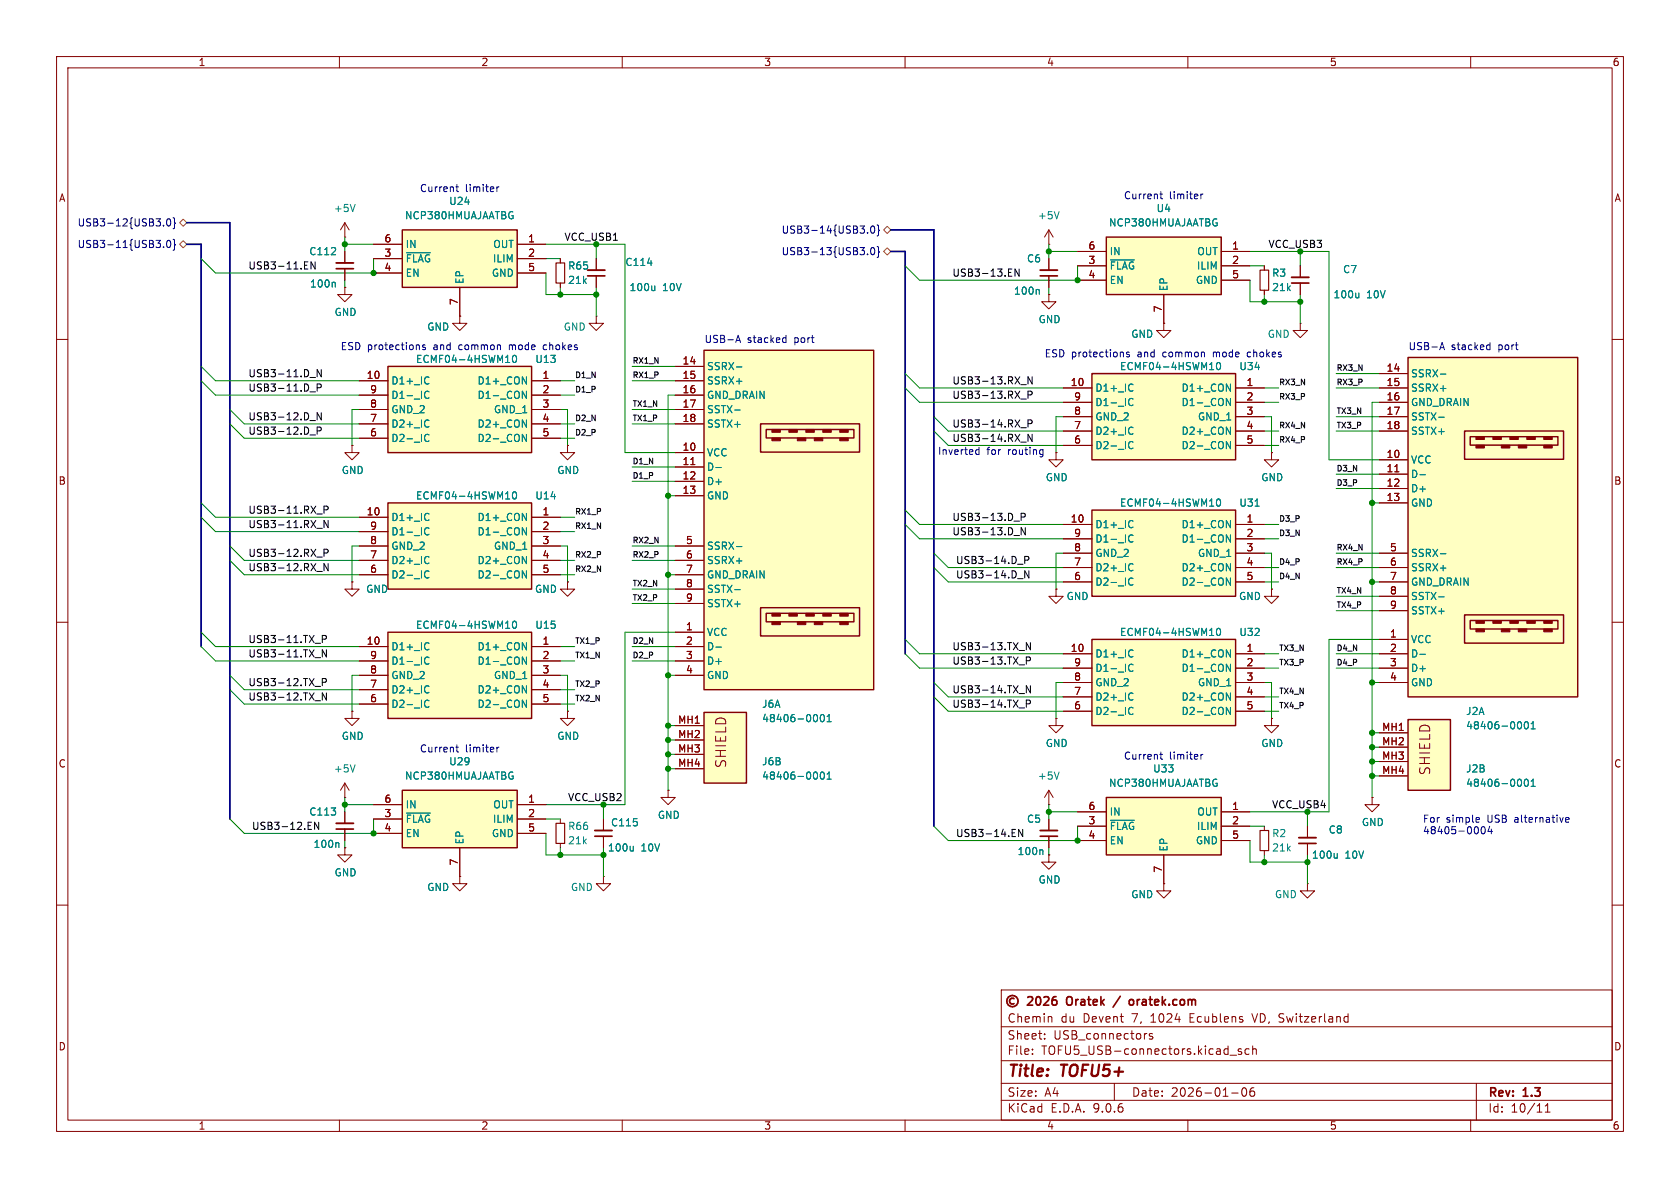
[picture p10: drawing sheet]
<svg xmlns="http://www.w3.org/2000/svg" width="297mm" height="210mm" viewBox="0 0 297 210" stroke-linecap="round" stroke-linejoin="round" font-family="sans-serif">
<defs><g id="words">
<g font-size="2.8" fill="#840000">
<text x="178" y="190.9">Title:</text>
<text x="187.7" y="190.9">TOFU5+</text>
</g>
<g font-size="2.5" fill="#840000">
<text x="128.6" y="135.9" transform="rotate(-90 128.6 135.9)">SHIELD</text>
<text x="253.1" y="137.1" transform="rotate(-90 253.1 137.1)">SHIELD</text>
</g>
<g font-size="2.1" fill="#840000">
<text x="189.3" y="178.2">Oratek</text>
<text x="201.5" y="178.2">oratek.com</text>
<text x="178" y="184">Sheet:</text>
<text x="178" y="181">Chemin</text>
<text x="186.2" y="184">USB_connectors</text>
<text x="187.5" y="181">du</text>
<text x="191.5" y="181">Devent</text>
<text x="200.3" y="181">7,</text>
<text x="203.7" y="181">1024</text>
<text x="210.7" y="181">Ecublens</text>
<text x="222" y="181">VD, Switzerland</text>
<text x="178" y="186.7">File:</text>
<text x="184.1" y="186.7">TOFU5_USB-connectors.kicad_sch</text>
<text x="178" y="196.9">KiCad</text>
<text x="178" y="194.1">Size:</text>
<text x="184.7" y="194.1">A4</text>
<text x="185.7" y="196.9">E.D.A.</text>
<text x="193.3" y="196.9">9.0.6</text>
<text x="200" y="194.1">Date:</text>
<text x="207" y="194.1">2026-01-06</text>
<text x="263" y="194.3">Rev:</text>
<text x="263" y="196.9">Id:</text>
<text x="267.1" y="196.9">10/11</text>
<text x="269.4" y="194.3">1.3</text>
</g>
<g font-size="1.8" fill="#840000">
<text x="35" y="11.9">1</text>
<text x="85" y="11.9">2</text>
<text x="135" y="11.9">3</text>
<text x="185" y="11.9">4</text>
<text x="235" y="11.9">5</text>
<text x="285" y="11.9">6</text>
<text x="10.3" y="35.9">A</text>
<text x="285.3" y="35.9">A</text>
<text x="67.9" y="42.9">6</text>
<text x="67.9" y="45.5">3</text>
<text x="93.3" y="42.9">1</text>
<text x="93.3" y="45.5">2</text>
<text x="192.3" y="44.2">6</text>
<text x="192.3" y="46.7">3</text>
<text x="217.7" y="44.2">1</text>
<text x="217.7" y="46.7">2</text>
<text x="67.9" y="48">4</text>
<text x="93.3" y="48">5</text>
<text x="192.3" y="49.3">4</text>
<text x="217.7" y="49.3">5</text>
<text x="81" y="54" transform="rotate(-90 81 54)">7</text>
<text x="205.5" y="55.3" transform="rotate(-90 205.5 55.3)">7</text>
<text x="120.6" y="64.5">14</text>
<text x="245" y="65.8">14</text>
<text x="64.7" y="67.1">10</text>
<text x="65.3" y="69.6">9</text>
<text x="95.8" y="67.1">1</text>
<text x="95.8" y="69.6">2</text>
<text x="120.6" y="67.1">15</text>
<text x="120.6" y="69.6">16</text>
<text x="189.2" y="68.3">10</text>
<text x="189.8" y="70.9">9</text>
<text x="220.3" y="68.3">1</text>
<text x="220.3" y="70.9">2</text>
<text x="245" y="68.3">15</text>
<text x="245" y="70.9">16</text>
<text x="65.3" y="72.1">8</text>
<text x="65.3" y="74.7">7</text>
<text x="65.3" y="77.2">6</text>
<text x="95.8" y="72.1">3</text>
<text x="95.8" y="74.7">4</text>
<text x="95.8" y="77.2">5</text>
<text x="120.6" y="72.1">17</text>
<text x="120.6" y="74.7">18</text>
<text x="189.8" y="73.4">8</text>
<text x="189.8" y="75.9">7</text>
<text x="220.3" y="73.4">3</text>
<text x="220.3" y="75.9">4</text>
<text x="245" y="73.4">17</text>
<text x="245" y="75.9">18</text>
<text x="120.6" y="79.8">10</text>
<text x="120.6" y="82.3">11</text>
<text x="189.8" y="78.5">6</text>
<text x="220.3" y="78.5">5</text>
<text x="245" y="81">10</text>
<text x="245" y="83.6">11</text>
<text x="10.3" y="85.9">B</text>
<text x="120.6" y="84.8">12</text>
<text x="120.6" y="87.4">13</text>
<text x="245" y="86.1">12</text>
<text x="245" y="88.6">13</text>
<text x="285.3" y="85.9">B</text>
<text x="64.7" y="91.2">10</text>
<text x="65.3" y="93.7">9</text>
<text x="95.8" y="91.2">1</text>
<text x="95.8" y="93.7">2</text>
<text x="189.2" y="92.5">10</text>
<text x="189.8" y="95">9</text>
<text x="220.3" y="92.5">1</text>
<text x="220.3" y="95">2</text>
<text x="65.3" y="96.3">8</text>
<text x="65.3" y="98.8">7</text>
<text x="65.3" y="101.3">6</text>
<text x="95.8" y="96.3">3</text>
<text x="95.8" y="98.8">4</text>
<text x="95.8" y="101.3">5</text>
<text x="121.2" y="96.3">5</text>
<text x="121.2" y="98.8">6</text>
<text x="121.2" y="101.3">7</text>
<text x="189.8" y="97.5">8</text>
<text x="189.8" y="100.1">7</text>
<text x="220.3" y="97.5">3</text>
<text x="220.3" y="100.1">4</text>
<text x="245.6" y="97.5">5</text>
<text x="245.6" y="100.1">6</text>
<text x="121.2" y="103.9">8</text>
<text x="121.2" y="106.4">9</text>
<text x="189.8" y="102.6">6</text>
<text x="220.3" y="102.6">5</text>
<text x="245.6" y="102.6">7</text>
<text x="245.6" y="105.2">8</text>
<text x="245.6" y="107.7">9</text>
<text x="121.2" y="111.5">1</text>
<text x="245.6" y="112.8">1</text>
<text x="64.7" y="114">10</text>
<text x="65.3" y="116.6">9</text>
<text x="65.3" y="119.1">8</text>
<text x="95.8" y="114">1</text>
<text x="95.8" y="116.6">2</text>
<text x="95.8" y="119.1">3</text>
<text x="121.2" y="114">2</text>
<text x="121.2" y="116.6">3</text>
<text x="121.2" y="119.1">4</text>
<text x="189.2" y="115.3">10</text>
<text x="189.8" y="117.9">9</text>
<text x="220.3" y="115.3">1</text>
<text x="220.3" y="117.9">2</text>
<text x="245.6" y="115.3">2</text>
<text x="245.6" y="117.9">3</text>
<text x="65.3" y="121.7">7</text>
<text x="65.3" y="124.2">6</text>
<text x="95.8" y="121.7">4</text>
<text x="95.8" y="124.2">5</text>
<text x="189.8" y="120.4">8</text>
<text x="189.8" y="122.9">7</text>
<text x="189.8" y="125.5">6</text>
<text x="220.3" y="120.4">3</text>
<text x="220.3" y="122.9">4</text>
<text x="220.3" y="125.5">5</text>
<text x="245.6" y="120.4">4</text>
<text x="119.8" y="128">MH1</text>
<text x="119.8" y="130.6">MH2</text>
<text x="244.2" y="129.3">MH1</text>
<text x="244.2" y="131.8">MH2</text>
<text x="10.3" y="135.9">C</text>
<text x="119.8" y="133.1">MH3</text>
<text x="119.8" y="135.6">MH4</text>
<text x="244.2" y="134.4">MH3</text>
<text x="244.2" y="136.9">MH4</text>
<text x="285.3" y="135.9">C</text>
<text x="67.9" y="142">6</text>
<text x="93.3" y="142">1</text>
<text x="192.3" y="143.3">6</text>
<text x="217.7" y="143.3">1</text>
<text x="67.9" y="144.5">3</text>
<text x="67.9" y="147.1">4</text>
<text x="93.3" y="144.5">2</text>
<text x="93.3" y="147.1">5</text>
<text x="192.3" y="145.8">3</text>
<text x="192.3" y="148.3">4</text>
<text x="217.7" y="145.8">2</text>
<text x="217.7" y="148.3">5</text>
<text x="81" y="153.1" transform="rotate(-90 81 153.1)">7</text>
<text x="205.5" y="154.4" transform="rotate(-90 205.5 154.4)">7</text>
<text x="10.3" y="185.9">D</text>
<text x="285.3" y="185.9">D</text>
<text x="35" y="199.9">1</text>
<text x="85" y="199.9">2</text>
<text x="135" y="199.9">3</text>
<text x="185" y="199.9">4</text>
<text x="235" y="199.9">5</text>
<text x="285" y="199.9">6</text>
</g>
<g font-size="1.8" fill="#0000c2">
<text x="74.1" y="34">Current</text>
<text x="82.3" y="34">limiter</text>
<text x="198.6" y="35.3">Current</text>
<text x="206.7" y="35.3">limiter</text>
<text x="60.1" y="62">ESD protections</text>
<text x="76.7" y="62">and</text>
<text x="81.4" y="62">common</text>
<text x="90.5" y="62">mode</text>
<text x="96.7" y="62">chokes</text>
<text x="124.5" y="60.7">USB-A</text>
<text x="132.1" y="60.7">stacked</text>
<text x="140.5" y="60.7">port</text>
<text x="184.6" y="63.3">ESD protections</text>
<text x="201.2" y="63.3">and</text>
<text x="205.8" y="63.3">common</text>
<text x="214.9" y="63.3">mode</text>
<text x="221.2" y="63.3">chokes</text>
<text x="248.9" y="62">USB-A</text>
<text x="256.6" y="62">stacked</text>
<text x="265" y="62">port</text>
<text x="165.7" y="80.6">Inverted</text>
<text x="174.5" y="80.6">for</text>
<text x="178.3" y="80.6">routing</text>
<text x="74.1" y="133.1">Current</text>
<text x="82.3" y="133.1">limiter</text>
<text x="198.6" y="134.4">Current</text>
<text x="206.7" y="134.4">limiter</text>
<text x="251.5" y="145.6">For</text>
<text x="251.5" y="147.7">48405-0004</text>
<text x="255.7" y="145.6">simple</text>
<text x="263.1" y="145.6">USB</text>
<text x="268" y="145.6">alternative</text>
</g>
<g font-size="1.8" fill="#000084">
<text x="13.6" y="40.2">USB3-12{USB3.0}</text>
<text x="138.1" y="41.5">USB3-14{USB3.0}</text>
<text x="13.6" y="44">USB3-11{USB3.0}</text>
<text x="138.1" y="45.3">USB3-13{USB3.0}</text>
</g>
<g font-size="1.8" fill="#008484">
<text x="58.9" y="37.7">+5V</text>
<text x="71.5" y="39">NCP380HMUAJAATBG</text>
<text x="79.3" y="36.4">U24</text>
<text x="183.4" y="39">+5V</text>
<text x="196" y="40.2">NCP380HMUAJAATBG</text>
<text x="204.4" y="37.7">U4</text>
<text x="54.6" y="45.3">C112</text>
<text x="71.6" y="44">IN</text>
<text x="71.6" y="46.6">~{FLAG}</text>
<text x="87" y="46.6">ILIM</text>
<text x="87.1" y="44">OUT</text>
<text x="100.3" y="47.9">R65</text>
<text x="110.5" y="47.2">C114</text>
<text x="181.5" y="46.6">C6</text>
<text x="196.1" y="45.3">IN</text>
<text x="196.1" y="47.9">~{FLAG}</text>
<text x="211.5" y="47.9">ILIM</text>
<text x="211.6" y="45.3">OUT</text>
<text x="54.7" y="51">100n</text>
<text x="71.6" y="49.1">EN</text>
<text x="82.1" y="50.3" transform="rotate(-90 82.1 50.3)">EP</text>
<text x="86.9" y="49.1">GND</text>
<text x="100.3" y="50.4">21k</text>
<text x="111.2" y="51.7">100u</text>
<text x="117.1" y="51.7">10V</text>
<text x="179.2" y="52.3">100n</text>
<text x="196.1" y="50.4">EN</text>
<text x="206.6" y="51.6" transform="rotate(-90 206.6 51.6)">EP</text>
<text x="211.3" y="50.4">GND</text>
<text x="224.8" y="49.1">R3</text>
<text x="224.8" y="51.7">21k</text>
<text x="235.6" y="52.9">100u</text>
<text x="237.3" y="48.5">C7</text>
<text x="241.6" y="52.9">10V</text>
<text x="59.1" y="56.1">GND</text>
<text x="75.4" y="58.6">GND</text>
<text x="99.6" y="58.6">GND</text>
<text x="183.5" y="57.3">GND</text>
<text x="199.9" y="59.9">GND</text>
<text x="224" y="59.9">GND</text>
<text x="73.4" y="64.4">ECMF04-4HSWM10</text>
<text x="94.5" y="64.4">U13</text>
<text x="124.9" y="65.6">SSRX-</text>
<text x="197.9" y="65.6">ECMF04-4HSWM10</text>
<text x="219" y="65.6">U34</text>
<text x="69.1" y="68.2">D1+_IC</text>
<text x="69.1" y="70.7">D1-_IC</text>
<text x="84.3" y="68.2">D1+_CON</text>
<text x="84.3" y="70.7">D1-_CON</text>
<text x="124.9" y="68.2">SSRX+</text>
<text x="124.9" y="70.7">GND_DRAIN</text>
<text x="193.5" y="69.4">D1+_IC</text>
<text x="193.5" y="72">D1-_IC</text>
<text x="208.8" y="69.4">D1+_CON</text>
<text x="208.8" y="72">D1-_CON</text>
<text x="249.3" y="66.9">SSRX-</text>
<text x="249.3" y="69.4">SSRX+</text>
<text x="249.3" y="72">GND_DRAIN</text>
<text x="69.1" y="73.3">GND_2</text>
<text x="69.1" y="75.8">D2+_IC</text>
<text x="84.3" y="75.8">D2+_CON</text>
<text x="87.2" y="73.3">GND_1</text>
<text x="124.9" y="73.3">SSTX-</text>
<text x="124.9" y="75.8">SSTX+</text>
<text x="193.5" y="74.5">GND_2</text>
<text x="193.5" y="77.1">D2+_IC</text>
<text x="208.8" y="77.1">D2+_CON</text>
<text x="211.7" y="74.5">GND_1</text>
<text x="249.3" y="74.5">SSTX-</text>
<text x="249.3" y="77.1">SSTX+</text>
<text x="60.3" y="84">GND</text>
<text x="69.1" y="78.3">D2-_IC</text>
<text x="84.3" y="78.3">D2-_CON</text>
<text x="98.4" y="84">GND</text>
<text x="124.9" y="80.9">VCC</text>
<text x="124.9" y="83.4">D-</text>
<text x="193.5" y="79.6">D2-_IC</text>
<text x="208.8" y="79.6">D2-_CON</text>
<text x="249.3" y="82.1">VCC</text>
<text x="73.4" y="88.5">ECMF04-4HSWM10</text>
<text x="94.5" y="88.5">U14</text>
<text x="124.9" y="86">D+</text>
<text x="124.9" y="88.5">GND</text>
<text x="184.8" y="85.3">GND</text>
<text x="197.9" y="89.8">ECMF04-4HSWM10</text>
<text x="219" y="89.8">U31</text>
<text x="222.9" y="85.3">GND</text>
<text x="249.3" y="84.7">D-</text>
<text x="249.3" y="87.2">D+</text>
<text x="249.3" y="89.8">GND</text>
<text x="69.1" y="92.3">D1+_IC</text>
<text x="69.1" y="94.8">D1-_IC</text>
<text x="84.3" y="92.3">D1+_CON</text>
<text x="84.3" y="94.8">D1-_CON</text>
<text x="193.5" y="93.6">D1+_IC</text>
<text x="208.8" y="93.6">D1+_CON</text>
<text x="69.1" y="97.4">GND_2</text>
<text x="69.1" y="99.9">D2+_IC</text>
<text x="84.3" y="99.9">D2+_CON</text>
<text x="87.2" y="97.4">GND_1</text>
<text x="124.9" y="97.4">SSRX-</text>
<text x="124.9" y="99.9">SSRX+</text>
<text x="193.5" y="96.1">D1-_IC</text>
<text x="193.5" y="98.7">GND_2</text>
<text x="193.5" y="101.2">D2+_IC</text>
<text x="208.8" y="96.1">D1-_CON</text>
<text x="208.8" y="101.2">D2+_CON</text>
<text x="211.7" y="98.7">GND_1</text>
<text x="249.3" y="98.7">SSRX-</text>
<text x="249.3" y="101.2">SSRX+</text>
<text x="64.6" y="105">GND</text>
<text x="69.1" y="102.5">D2-_IC</text>
<text x="84.3" y="102.5">D2-_CON</text>
<text x="94.5" y="105">GND</text>
<text x="124.9" y="102.5">GND_DRAIN</text>
<text x="124.9" y="105">SSTX-</text>
<text x="124.9" y="107.5">SSTX+</text>
<text x="188.5" y="106.3">GND</text>
<text x="193.5" y="103.7">D2-_IC</text>
<text x="208.8" y="103.7">D2-_CON</text>
<text x="218.9" y="106.3">GND</text>
<text x="249.3" y="103.7">GND_DRAIN</text>
<text x="249.3" y="106.3">SSTX-</text>
<text x="73.4" y="111.4">ECMF04-4HSWM10</text>
<text x="94.5" y="111.4">U15</text>
<text x="124.9" y="112.6">VCC</text>
<text x="197.9" y="112.6">ECMF04-4HSWM10</text>
<text x="219" y="112.6">U32</text>
<text x="249.3" y="108.8">SSTX+</text>
<text x="249.3" y="113.9">VCC</text>
<text x="69.1" y="115.2">D1+_IC</text>
<text x="69.1" y="117.7">D1-_IC</text>
<text x="84.3" y="115.2">D1+_CON</text>
<text x="84.3" y="117.7">D1-_CON</text>
<text x="124.9" y="115.2">D-</text>
<text x="124.9" y="117.7">D+</text>
<text x="193.5" y="116.4">D1+_IC</text>
<text x="193.5" y="119">D1-_IC</text>
<text x="208.8" y="116.4">D1+_CON</text>
<text x="208.8" y="119">D1-_CON</text>
<text x="249.3" y="116.4">D-</text>
<text x="249.3" y="119">D+</text>
<text x="69.1" y="120.2">GND_2</text>
<text x="69.1" y="122.8">D2+_IC</text>
<text x="69.1" y="125.3">D2-_IC</text>
<text x="84.3" y="122.8">D2+_CON</text>
<text x="84.3" y="125.3">D2-_CON</text>
<text x="87.2" y="120.2">GND_1</text>
<text x="124.9" y="120.2">GND</text>
<text x="134.6" y="125.3">J6A</text>
<text x="193.5" y="121.5">GND_2</text>
<text x="193.5" y="124.1">D2+_IC</text>
<text x="208.8" y="124.1">D2+_CON</text>
<text x="211.7" y="121.5">GND_1</text>
<text x="249.3" y="121.5">GND</text>
<text x="60.3" y="131">GND</text>
<text x="98.4" y="131">GND</text>
<text x="134.6" y="127.9">48406-0001</text>
<text x="193.5" y="126.6">D2-_IC</text>
<text x="208.8" y="126.6">D2-_CON</text>
<text x="259.1" y="126.6">J2A</text>
<text x="259.1" y="129.1">48406-0001</text>
<text x="58.9" y="136.8">+5V</text>
<text x="79.3" y="135.5">U29</text>
<text x="134.6" y="135.5">J6B</text>
<text x="184.8" y="132.3">GND</text>
<text x="203.8" y="136.8">U33</text>
<text x="222.9" y="132.3">GND</text>
<text x="259.1" y="136.8">J2B</text>
<text x="71.5" y="138">NCP380HMUAJAATBG</text>
<text x="71.6" y="143.1">IN</text>
<text x="87.1" y="143.1">OUT</text>
<text x="134.6" y="138">48406-0001</text>
<text x="183.4" y="138">+5V</text>
<text x="196" y="139.3">NCP380HMUAJAATBG</text>
<text x="259.1" y="139.3">48406-0001</text>
<text x="54.6" y="144.4">C113</text>
<text x="71.6" y="145.6">~{FLAG}</text>
<text x="71.6" y="148.2">EN</text>
<text x="82.1" y="149.4" transform="rotate(-90 82.1 149.4)">EP</text>
<text x="86.9" y="148.2">GND</text>
<text x="87" y="145.6">ILIM</text>
<text x="100.3" y="149.5">21k</text>
<text x="100.3" y="146.9">R66</text>
<text x="107.9" y="146.3">C115</text>
<text x="116.2" y="145">GND</text>
<text x="181.5" y="145.6">C5</text>
<text x="196.1" y="144.4">IN</text>
<text x="196.1" y="146.9">~{FLAG}</text>
<text x="196.1" y="149.5">EN</text>
<text x="211.3" y="149.5">GND</text>
<text x="211.5" y="146.9">ILIM</text>
<text x="211.6" y="144.4">OUT</text>
<text x="224.8" y="148.2">R2</text>
<text x="234.8" y="147.5">C8</text>
<text x="240.7" y="146.2">GND</text>
<text x="55.3" y="150.1">100n</text>
<text x="59.1" y="155.1">GND</text>
<text x="107.4" y="150.7">100u</text>
<text x="113.3" y="150.7">10V</text>
<text x="179.8" y="151.4">100n</text>
<text x="206.6" y="150.6" transform="rotate(-90 206.6 150.6)">EP</text>
<text x="224.8" y="150.7">21k</text>
<text x="231.8" y="152">100u</text>
<text x="237.8" y="152">10V</text>
<text x="75.4" y="157.7">GND</text>
<text x="100.8" y="157.7">GND</text>
<text x="183.5" y="156.4">GND</text>
<text x="199.9" y="159">GND</text>
<text x="225.3" y="159">GND</text>
</g>
<g font-size="1.8">
<text x="43.8" y="47.7">USB3-11.EN</text>
<text x="99.7" y="42.6">VCC_USB1</text>
<text x="224.2" y="43.9">VCC_USB3</text>
<text x="168.3" y="49">USB3-13.EN</text>
<text x="43.8" y="66.8">USB3-11.D_N</text>
<text x="43.8" y="69.3">USB3-11.D_P</text>
<text x="168.3" y="70.6">USB3-13.RX_P</text>
<text x="168.3" y="68">USB3-13.RX_N</text>
<text x="43.8" y="74.4">USB3-12.D_N</text>
<text x="43.8" y="76.9">USB3-12.D_P</text>
<text x="168.3" y="75.7">USB3-14.RX_P</text>
<text x="168.3" y="78.2">USB3-14.RX_N</text>
<text x="43.8" y="90.9">USB3-11.RX_P</text>
<text x="43.8" y="93.4">USB3-11.RX_N</text>
<text x="168.3" y="92.2">USB3-13.D_P</text>
<text x="168.3" y="94.7">USB3-13.D_N</text>
<text x="43.8" y="101.1">USB3-12.RX_N</text>
<text x="43.8" y="98.5">USB3-12.RX_P</text>
<text x="168.9" y="99.8">USB3-14.D_P</text>
<text x="168.9" y="102.3">USB3-14.D_N</text>
<text x="43.8" y="113.8">USB3-11.TX_P</text>
<text x="43.8" y="116.3">USB3-11.TX_N</text>
<text x="168.3" y="117.6">USB3-13.TX_P</text>
<text x="168.3" y="115">USB3-13.TX_N</text>
<text x="43.8" y="123.9">USB3-12.TX_N</text>
<text x="43.8" y="121.4">USB3-12.TX_P</text>
<text x="168.3" y="122.7">USB3-14.TX_N</text>
<text x="168.3" y="125.2">USB3-14.TX_P</text>
<text x="100.3" y="141.7">VCC_USB2</text>
<text x="224.8" y="143">VCC_USB4</text>
<text x="44.4" y="146.8">USB3-12.EN</text>
<text x="168.9" y="148.1">USB3-14.EN</text>
</g>
<g font-size="1.4">
<text x="111.8" y="64.3">RX1_N</text>
<text x="236.2" y="65.6">RX3_N</text>
<text x="101.6" y="69.4">D1_P</text>
<text x="101.6" y="66.9">D1_N</text>
<text x="111.8" y="66.9">RX1_P</text>
<text x="111.8" y="72">TX1_N</text>
<text x="226.1" y="70.7">RX3_P</text>
<text x="226.1" y="68.2">RX3_N</text>
<text x="236.2" y="68.2">RX3_P</text>
<text x="101.6" y="77">D2_P</text>
<text x="101.6" y="74.5">D2_N</text>
<text x="111.8" y="74.5">TX1_P</text>
<text x="226.1" y="75.8">RX4_N</text>
<text x="236.2" y="73.2">TX3_N</text>
<text x="236.2" y="75.8">TX3_P</text>
<text x="111.8" y="82.1">D1_N</text>
<text x="226.1" y="78.3">RX4_P</text>
<text x="236.2" y="83.4">D3_N</text>
<text x="111.8" y="84.7">D1_P</text>
<text x="236.2" y="85.9">D3_P</text>
<text x="101.6" y="93.6">RX1_N</text>
<text x="101.6" y="91">RX1_P</text>
<text x="226.1" y="92.3">D3_P</text>
<text x="226.1" y="94.8">D3_N</text>
<text x="101.6" y="101.2">RX2_N</text>
<text x="101.6" y="98.6">RX2_P</text>
<text x="111.8" y="98.6">RX2_P</text>
<text x="111.8" y="96.1">RX2_N</text>
<text x="226.1" y="99.9">D4_P</text>
<text x="236.2" y="97.4">RX4_N</text>
<text x="236.2" y="99.9">RX4_P</text>
<text x="111.8" y="106.3">TX2_P</text>
<text x="111.8" y="103.7">TX2_N</text>
<text x="226.1" y="102.4">D4_N</text>
<text x="236.2" y="107.5">TX4_P</text>
<text x="236.2" y="105">TX4_N</text>
<text x="101.6" y="113.9">TX1_P</text>
<text x="111.8" y="113.9">D2_N</text>
<text x="101.6" y="116.4">TX1_N</text>
<text x="111.8" y="116.4">D2_P</text>
<text x="226.1" y="115.1">TX3_N</text>
<text x="226.1" y="117.7">TX3_P</text>
<text x="236.2" y="117.7">D4_P</text>
<text x="236.2" y="115.1">D4_N</text>
<text x="101.6" y="124">TX2_N</text>
<text x="101.6" y="121.5">TX2_P</text>
<text x="226.1" y="125.3">TX4_P</text>
<text x="226.1" y="122.8">TX4_N</text>
</g>
</g></defs>
<path d="M0 0h297v210h-297z" fill="#fff" stroke="#fff" stroke-width=".18"/>
<g fill="none" stroke="#840000" stroke-width=".18">
<path d="M10 10h277v190h-277zM12 12h273v186h-273zM60 10v2M110 10v2M160 10v2M210 10v2M260 10v2M10 60h2M285 60h2M10 110h2M285 110h2M10 160h2"/>
<path d="M177 175h108v23h-108zM185.7 179.7l.3 .2v.8M221.3 179.2l.5 1.5M238.2 179.7l.1 .1M238.3 179.2v1.5M285 160h2M60 198v2M110 198v2M160 198v2M177 194.5h108M177 191.5h108M177 187.5h108"/>
<path d="M177 181.5h108M182.5 186.3v.1M182.5 185.5v.1M184.7 183.6v.1M184.7 182.8v.1M197 191.5v3M202.7 182.7l-.2 .1M203.7 182.8l-.3-.1-.2 .2v.2l.5 .2v.3h-.5M210 198v2M217.5 186.5h1.1M217.7 193.2h1.2M219.5 185.5l-.4-.1-.2 .2 .1 .2 .5 .2v.3h-.6"/>
<path d="M219.7 192.4l.2-.1a.81 .81 0 0 1 .6 .6 .81 .81 0 0 1-.3 .8l-.2 .1a.81 .81 0 0 1-.3-1.4zM220.8 185.5l-.4-.1-.3 .3v.4l.1 .2h.6M221.5 185.5l.2-.1 .3 .1 .1 .9M221.5 184.9v1.5M221.7 192.3a.59 .59 0 0 0-.7 .6v.6l.1 .2 .4 .1 .2-.1 .1-.5-.1-.3h-.5l-.2 .3M238.3 180.6l-.1 .1M260 198v2M261 191.5v6.5M273.2 196.6h.8M273.2 195.5l.4-.4v1.5"/>
</g>
<g fill="none" stroke="#840000" stroke-width=".3">
<path d="M179.3 176.5a.52 .52 0 0 0-.8 .5 .52 .52 0 0 0 .8 .4M181.7 176.3l.6-.1 .2 .1 .1 .3-1 1.1h1M183.3 176.3l.2-.1a.81 .81 0 0 1 .6 .6 .81 .81 0 0 1-.3 .8l-.2 .1a.81 .81 0 0 1-.3-1.4zM184.6 176.3l.5-.1 .2 .1 .1 .3-.9 1.1h.9M186.7 176.2a.59 .59 0 0 0-.7 .6v.6l.1 .2 .5 .1 .2-.2v-.5l-.1-.2h-.4l-.3 .2M188.8 176.3a1.07 1.07 0 0 0 0 1.3M198.1 176.1l-1.3 1.9M199.8 176.8l.3-.1 .3 .3v.4l-.3 .3-.3-.1-.2-.2v-.4z"/>
<circle cx="179" cy="177" r="1"/>
</g>
<path d="M193 113h25.4v15.3h-25.4z" fill="#ffffc2"/>
<path d="M193 113h25.4v15.3h-25.4z" fill="none" stroke="#840000" stroke-width=".25"/>
<path d="M188 115.6h5M188 118.1h5M218.4 115.6h5.1M218.4 118.1h5.1M100.3 125.7v1.3h1.3l-1.3 1.3-1.2-1.3h1.2M100.3 125.7h.1M188 120.7h5M188 123.2h5M188 125.7h5M218.4 120.7h5.1M218.4 123.2h5.1M218.4 125.7h5.1" fill="none" stroke="#840000" stroke-width=".18"/>
<g fill="none" stroke="#008484" stroke-width=".18">
<path d="M199.6 118.5l.3 .2 .4-.1M200.1 114.9l.2 .1M200.3 116l-.2 .1M200.3 117.5l-.4-.1-.3 .2M213.8 112.3h.8M215.2 111.2l.2-.1a.68 .68 0 0 1 .4 .6 .68 .68 0 0 1-.4 .6l-.2-.1-.1-.3zM216.8 114.9l.7 1.2v-1.2M216.8 117.4l.7 1.3v-1.3M199.6 126.1l.3 .2 .4-.1M200.1 122.5l.2 .1M200.3 123.6l-.2 .2M200.3 125.2l-.4-.2-.3 .2"/>
<path d="M216.8 122.5l.7 1.3v-1.3M216.8 125l.7 1.3v-1.3"/>
</g>
<path d="M68.6 111.8h25.4v15.2h-25.4z" fill="#ffffc2"/>
<path d="M68.6 111.8h25.4v15.2h-25.4z" fill="none" stroke="#840000" stroke-width=".25"/>
<g fill="none" stroke="#840000" stroke-width=".18">
<path d="M100.3 78.7v1.3h1.3l-1.3 1.3-1.2-1.3h1.2M100.3 78.7h.1M63.5 114.3h5.1M63.5 116.8h5.1M63.5 119.4h5.1M94 114.3h5.1M94 116.8h5.1M94 119.4h5.1M186.7 104.1v1.3h1.3l-1.3 1.3-1.3-1.3h1.3M186.7 104.1h.1M61 138.4v2.6M61 138.4l-.8 1.3"/>
<path d="M61 138.4l.7 1.3M62.2 125.7v1.3h1.3l-1.3 1.3-1.2-1.3h1.2M62.2 125.7h.1M63.5 121.9h5.1M63.5 124.5h5.1M94 121.9h5.1M94 124.5h5.1M61 141h.1M61 143.5v2M61 146.6v2"/>
</g>
<g fill="none" stroke="#008484" stroke-width=".18">
<path d="M75.2 117.2l.3 .2 .3-.1M75.6 113.6l.2 .1M75.8 114.8l-.2 .1M75.8 116.3l-.3-.2-.3 .2M89.4 111.1h.7M90.7 109.9l.2-.1a.68 .68 0 0 1 .4 .6 .68 .68 0 0 1-.4 .7l-.2-.2-.1-.3zM92.3 113.6l.8 1.3v-1.3M92.3 116.1l.8 1.3v-1.3M62.8 135.2l-.4 1.3M75.2 124.9l.3 .1 .3-.1M75.6 121.2l.2 .2M75.8 122.4l-.2 .1"/>
<path d="M75.8 123.9l-.3-.1-.3 .2M92.3 121.2l.8 1.3v-1.3M92.3 123.8l.8 1.2v-1.2M59.7 149l.2 .1v.7"/>
</g>
<path d="M59.4 146.6h3.1" fill="none" stroke="#840000" stroke-width=".3"/>
<path d="M59.4 145.5h3.1" fill="none" stroke="#840000" stroke-width=".33"/>
<path d="M68.6 88.9h25.4v15.2h-25.4z" fill="#ffffc2"/>
<path d="M68.6 88.9h25.4v15.2h-25.4z" fill="none" stroke="#840000" stroke-width=".25"/>
<path d="M229.9 57.2v1.2h1.2l-1.2 1.3-1.3-1.3h1.3M229.9 57.2h.1M63.5 91.4h5.1M63.5 94h5.1M63.5 96.5h5.1M63.5 99.1h5.1M94 91.4h5.1M94 94h5.1M94 96.5h5.1M94 99.1h5.1M63.5 101.6h5.1M94 101.6h5.1" fill="none" stroke="#840000" stroke-width=".18"/>
<g fill="none" stroke="#008484" stroke-width=".18">
<path d="M75.2 94.4l.3 .2 .3-.2M75.6 90.7l.2 .2M75.6 98.4l.2 .1M75.8 91.9l-.2 .1M75.8 93.4l-.3-.1-.3 .2M75.8 99.5l-.2 .1M89.4 88.2h.7M90.7 87.1l.2-.2a.68 .68 0 0 1 .4 .7 .68 .68 0 0 1-.4 .6l-.2-.1-.1-.4zM92.3 90.7l.8 1.3v-1.3M92.3 93.3l.8 1.3v-1.3M92.3 98.4l.8 1.2v-1.2M75.2 102l.3 .2 .3-.1"/>
<path d="M75.8 101l-.3-.1-.3 .2M92.3 100.9l.8 1.3v-1.3"/>
</g>
<path d="M68.6 64.8h25.4v15.2h-25.4z" fill="#ffffc2"/>
<path d="M68.6 64.8h25.4v15.2h-25.4z" fill="none" stroke="#840000" stroke-width=".25"/>
<path d="M63.5 67.3h5.1M63.5 69.9h5.1M63.5 72.4h5.1M63.5 74.9h5.1M63.5 77.5h5.1M94 67.3h5.1M94 69.9h5.1M94 72.4h5.1M94 74.9h5.1M94 77.5h5.1" fill="none" stroke="#840000" stroke-width=".18"/>
<g fill="none" stroke="#008484" stroke-width=".18">
<path d="M75.2 70.2l.3 .2 .3-.1M75.2 77.9l.3 .1 .3-.1M75.6 66.6l.2 .1M75.6 74.2l.2 .2M75.8 67.8l-.2 .1M75.8 69.3l-.3-.1-.3 .1M75.8 75.4l-.2 .1M75.8 76.9l-.3-.1-.3 .2M89.4 64.1h.7M90.7 62.9l.2-.1a.68 .68 0 0 1 .4 .6 .68 .68 0 0 1-.4 .7l-.2-.1-.1-.4zM92.3 66.6l.8 1.3v-1.3M92.3 69.2l.8 1.2v-1.2"/>
<path d="M92.3 74.2l.8 1.3v-1.3M92.3 76.8l.8 1.2v-1.2"/>
</g>
<path d="M195.6 141h20.3v10.1h-20.3z" fill="#ffffc2"/>
<path d="M195.6 141h20.3v10.1h-20.3z" fill="none" stroke="#840000" stroke-width=".25"/>
<g fill="none" stroke="#840000" stroke-width=".18">
<path d="M185.4 139.7l-.7 1.3M185.4 139.7l.8 1.3M185.4 139.7v2.5M99.1 144.8v.7M99.1 149.1v.8M185.4 142.2h.1M190.5 143.5h5.1M190.5 146.1h5.1M190.5 148.6h5.1M205.7 151.1v5.1M215.9 143.5h5.1M215.9 146.1h5.1"/>
<path d="M215.9 148.6h5.1"/>
</g>
<path d="M187.2 136.5l-.4 1.2M196.3 145h4.2" fill="none" stroke="#008484" stroke-width=".18"/>
<path d="M98.3 145.5h1.5v3.6h-1.5z" fill="none" stroke="#840000" stroke-width=".2"/>
<path d="M193 90.2h25.4v15.2h-25.4z" fill="#ffffc2"/>
<path d="M193 90.2h25.4v15.2h-25.4z" fill="none" stroke="#840000" stroke-width=".25"/>
<path d="M188 92.7h5M188 95.3h5M188 97.8h5M218.4 92.7h5.1M218.4 95.3h5.1M218.4 97.8h5.1M188 100.3h5M188 102.9h5M218.4 100.3h5.1M218.4 102.9h5.1M223.5 146.1v.7M223.5 150.4v.7" fill="none" stroke="#840000" stroke-width=".18"/>
<g fill="none" stroke="#008484" stroke-width=".18">
<path d="M199.6 95.6l.3 .2 .4-.1M200.1 92l.2 .1M200.1 99.6l.2 .2M200.3 93.2l-.2 .1M200.3 94.7l-.4-.1-.3 .1M213.8 89.5h.8M215.2 88.3l.2-.1a.68 .68 0 0 1 .4 .6 .68 .68 0 0 1-.4 .7l-.2-.1-.1-.4zM216.8 92l.7 1.3v-1.3M216.8 94.6l.7 1.2v-1.2M216.8 99.6l.7 1.3v-1.3M221.9 89.5h.7M199.6 103.3l.3 .1 .4-.1"/>
<path d="M200.3 100.8l-.2 .1M200.3 102.3l-.4-.1-.3 .2M216.8 102.2l.7 1.2v-1.2"/>
</g>
<path d="M222.8 146.8h1.5v3.6h-1.5z" fill="none" stroke="#840000" stroke-width=".2"/>
<g fill="#ffffc2">
<path d="M248.9 63.2h30v60h-30z"/>
<path d="M259.9 77.2h15.5v1.5h-15.5z"/>
<path d="M259.9 109.7h15.5v1.5h-15.5z"/>
<path d="M258.9 76.2h17.5v5h-17.5z"/>
<path d="M258.9 108.7h17.5v5h-17.5z"/>
</g>
<path d="M248.9 63.2h30v60h-30zM258.9 76.2h17.5v5h-17.5zM259.9 77.2h15.5v1.5h-15.5zM258.9 108.7h17.5v5h-17.5zM259.9 109.7h15.5v1.5h-15.5z" fill="none" stroke="#840000" stroke-width=".25"/>
<g fill="#840000" stroke="#840000" stroke-width=".18">
<path d="M260.9 78.7h1.5v.5h-1.5z"/>
<path d="M260.9 77.2h1.5v.5h-1.5z"/>
<path d="M260.9 109.7h1.5v.5h-1.5z"/>
<path d="M260.9 111.2h1.5v.5h-1.5z"/>
<path d="M263.9 77.2h1.5v.5h-1.5z"/>
<path d="M263.9 109.7h1.5v.5h-1.5z"/>
<path d="M265.4 78.7h1.5v.5h-1.5z"/>
<path d="M265.4 111.2h1.5v.5h-1.5z"/>
<path d="M266.9 77.2h1.5v.5h-1.5z"/>
<path d="M266.9 109.7h1.5v.5h-1.5z"/>
<path d="M268.4 78.7h1.5v.5h-1.5z"/>
<path d="M268.4 111.2h1.5v.5h-1.5z"/>
<path d="M269.9 77.2h1.5v.5h-1.5z"/>
<path d="M269.9 109.7h1.5v.5h-1.5z"/>
<path d="M272.9 77.2h1.5v.5h-1.5z"/>
<path d="M272.9 78.7h1.5v.5h-1.5z"/>
<path d="M272.9 109.7h1.5v.5h-1.5z"/>
<path d="M272.9 111.2h1.5v.5h-1.5z"/>
</g>
<g fill="none" stroke="#840000" stroke-width=".18">
<path d="M99.1 45.7v.8M99.1 50v.8M105.4 45.7v2.1M105.4 48.8v2M185.4 52.1v1.2h1.3l-1.3 1.3-1.3-1.3h1.3M185.4 52.1h.1M185.4 45.7v2.1M185.4 48.8v2M223.5 47v.8M223.5 51.3v.8M243.8 66h5M243.8 68.6h5"/>
<path d="M243.8 71.1h5M243.8 73.7h5M243.8 76.2h5M186.7 80v1.3h1.3l-1.3 1.3-1.3-1.3h1.3M186.7 80h.1M224.8 80v1.3h1.3l-1.3 1.3-1.3-1.3h1.3M224.8 80h.1M243.8 81.3h5M243.8 83.8h5M243.8 86.4h5M243.8 88.9h5M243.8 97.8h5"/>
<path d="M246.6 83.4h.7M224.8 104.1v1.3h1.3l-1.3 1.3-1.3-1.3h1.3M224.8 104.1h.1M243.8 100.3h5M243.8 102.9h5M243.8 105.4h5M243.8 108h5M243.8 113h5M243.8 115.6h5M243.8 118.1h5M186.7 127v1.3h1.3l-1.3 1.2-1.3-1.2h1.3M186.7 127h.1"/>
<path d="M224.8 127v1.3h1.3l-1.3 1.2-1.3-1.2h1.3M224.8 127h.1M243.8 120.7h5M106.7 154.9v1.3h1.2l-1.2 1.3-1.3-1.3h1.3M106.7 154.9h.1M231.1 146.1v2M231.1 149.1v2"/>
</g>
<g fill="none" stroke="#008484" stroke-width=".18">
<path d="M114.5 46.5h.8M115.8 50.5v.9M115.8 51.3l-.2 .1M183.6 51.2l.1 .1v.7M254.3 73.8h1M254.6 66.1h1M251 83.9h1M254.6 97.9h1M251 115.7h1M254.3 105.5h1M268.7 127.6a.79 .79 0 0 1 0 1.2M269.6 127.7l.2-.1a.68 .68 0 0 1 .4 .6 .68 .68 0 0 1-.4 .6l-.2-.1-.1-.3z"/>
<path d="M270.7 128.8h.7M270.7 127.9l.3-.3v1.2M236.4 150.9v.8M236.4 151.6l-.2 .1"/>
</g>
<path d="M98.3 46.5h1.5v3.5h-1.5zM222.8 47.8h1.5v3.5h-1.5z" fill="none" stroke="#840000" stroke-width=".2"/>
<path d="M103.9 48.8h3M183.9 48.8h3M229.6 149.1h3.1" fill="none" stroke="#840000" stroke-width=".3"/>
<path d="M103.9 47.8h3M183.9 47.8h3M229.6 148.1h3.1" fill="none" stroke="#840000" stroke-width=".33"/>
<path d="M193 66h25.4v15.3h-25.4z" fill="#ffffc2"/>
<path d="M193 66h25.4v15.3h-25.4z" fill="none" stroke="#840000" stroke-width=".25"/>
<g fill="none" stroke="#840000" stroke-width=".18">
<path d="M205.7 57.2v1.2h1.3l-1.3 1.3-1.2-1.3h1.2M205.7 57.2h.1M188 68.6h5M188 71.1h5M188 73.7h5M188 76.2h5M188 78.7h5M218.4 68.6h5.1M218.4 71.1h5.1M218.4 73.7h5.1M218.4 76.2h5.1M218.4 78.7h5.1"/>
<path d="M61 149.9v1.2h1.2l-1.2 1.3-1.3-1.3h1.3M61 149.9h.1"/>
</g>
<g fill="none" stroke="#008484" stroke-width=".18">
<path d="M199.6 71.5l.3 .2 .4-.1M199.6 79.1l.3 .2 .4-.1M200.1 67.9l.2 .1M200.1 75.5l.2 .1M200.3 69l-.2 .2M200.3 70.6l-.4-.2-.3 .2M200.3 76.7l-.2 .1M200.3 78.2l-.4-.2-.3 .2M213.8 65.3h.8M215.2 64.2l.2-.1a.68 .68 0 0 1 .4 .6 .68 .68 0 0 1-.4 .6l-.2-.1-.1-.3zM216.8 67.9l.7 1.3v-1.3M216.8 70.4l.7 1.3v-1.3"/>
<path d="M216.8 75.5l.7 1.3v-1.3M216.8 78l.7 1.3v-1.3"/>
</g>
<path d="M195.6 41.9h20.3v10.2h-20.3z" fill="#ffffc2"/>
<path d="M195.6 41.9h20.3v10.2h-20.3z" fill="none" stroke="#840000" stroke-width=".25"/>
<path d="M105.4 55.9v1.3h1.3l-1.3 1.2-1.3-1.2h1.3M105.4 55.9h.1M190.5 44.5h5.1M190.5 47h5.1M190.5 49.5h5.1M205.7 52.1v5.1M215.9 44.5h5.1M215.9 47h5.1M215.9 49.5h5.1M231.1 156.2v1.3h1.3l-1.3 1.3-1.2-1.3h1.2M231.1 156.2h.1" fill="none" stroke="#840000" stroke-width=".18"/>
<path d="M196.3 45.9h4.2" fill="none" stroke="#008484" stroke-width=".18"/>
<path d="M71.1 139.7h20.3v10.2h-20.3z" fill="#ffffc2"/>
<path d="M71.1 139.7h20.3v10.2h-20.3z" fill="none" stroke="#840000" stroke-width=".25"/>
<g fill="none" stroke="#840000" stroke-width=".18">
<path d="M185.4 43.2h.1M185.4 40.6v2.6M185.4 40.6l-.7 1.3M185.4 40.6l.8 1.3M66 142.2h5.1M66 144.8h5.1M66 147.3h5.1M81.3 154.9v1.3h1.2l-1.2 1.3-1.3-1.3h1.3M81.3 154.9h.1M81.3 149.9v5M91.4 142.2h5.1M91.4 144.8h5.1"/>
<path d="M91.4 147.3h5.1M185.4 151.1v1.3h1.3l-1.3 1.3-1.3-1.3h1.3M185.4 151.1h.1M185.4 144.8v2M185.4 147.8v2.1"/>
</g>
<path d="M187.2 37.4l-.4 1.3M71.9 143.7h4.2M184.2 150.2l.2 .2v.7" fill="none" stroke="#008484" stroke-width=".18"/>
<path d="M183.9 147.8h3" fill="none" stroke="#840000" stroke-width=".3"/>
<path d="M183.9 146.8h3" fill="none" stroke="#840000" stroke-width=".33"/>
<path d="M248.9 127.2h7.5v12.5h-7.5z" fill="#ffffc2"/>
<path d="M248.9 127.2h7.5v12.5h-7.5z" fill="none" stroke="#840000" stroke-width=".25"/>
<g fill="none" stroke="#840000" stroke-width=".18">
<path d="M81.3 55.9v1.3h1.2l-1.2 1.2-1.3-1.2h1.3M81.3 55.9h.1M229.9 47v2M229.9 50v2.1M62.2 78.7v1.3h1.3l-1.3 1.3-1.2-1.3h1.2M62.2 78.7h.1M243.8 129.5h5M243.8 132.1h5M243.8 134.6h5M243.8 137.2h5M205.7 156.2v1.3h1.3l-1.3 1.3-1.2-1.3h1.2M205.7 156.2h.1"/>
<path d="M242.6 141v1.2h1.2l-1.2 1.3-1.3-1.3h1.3M242.6 141h.1"/>
</g>
<path d="M240.2 51.8v.8M240.2 52.5l-.2 .1M268.7 137.7a.79 .79 0 0 1 0 1.3M269.6 137.9l.2-.2a.68 .68 0 0 1 .4 .7 .68 .68 0 0 1-.4 .6l-.2-.1-.1-.4zM270.7 139h.7M270.7 138.1l.3-.4v1.3" fill="none" stroke="#008484" stroke-width=".18"/>
<path d="M228.3 50h3.1" fill="none" stroke="#840000" stroke-width=".3"/>
<path d="M228.3 49h3.1" fill="none" stroke="#840000" stroke-width=".33"/>
<path d="M124.5 125.9h7.5v12.5h-7.5z" fill="#ffffc2"/>
<path d="M124.5 125.9h7.5v12.5h-7.5z" fill="none" stroke="#840000" stroke-width=".25"/>
<path d="M118.1 139.7v1.3h1.3l-1.3 1.2-1.3-1.2h1.3M118.1 139.7h.1M119.4 128.3h5M119.4 130.8h5M119.4 133.4h5M119.4 135.9h5M106.7 144.8v2M106.7 147.8v2.1" fill="none" stroke="#840000" stroke-width=".18"/>
<path d="M144.2 136.5a.79 .79 0 0 1 0 1.2M145.1 136.6l.2-.1a.68 .68 0 0 1 .5 .6 .68 .68 0 0 1-.5 .6l-.2-.1-.1-.3zM146.2 137.7h.7M146.2 136.8l.4-.3v1.2M112 149.6v.8M112 150.3l-.2 .1" fill="none" stroke="#008484" stroke-width=".18"/>
<path d="M105.2 147.8h3" fill="none" stroke="#840000" stroke-width=".3"/>
<path d="M105.2 146.8h3" fill="none" stroke="#840000" stroke-width=".33"/>
<g fill="#ffffc2">
<path d="M124.5 61.9h30v60h-30z"/>
<path d="M135.5 75.9h15.5v1.5h-15.5z"/>
<path d="M135.5 108.4h15.5v1.5h-15.5z"/>
<path d="M134.5 74.9h17.5v5h-17.5z"/>
<path d="M134.5 107.4h17.5v5h-17.5z"/>
</g>
<path d="M124.5 61.9h30v60h-30zM134.5 74.9h17.5v5h-17.5zM135.5 75.9h15.5v1.5h-15.5zM134.5 107.4h17.5v5h-17.5zM135.5 108.4h15.5v1.5h-15.5z" fill="none" stroke="#840000" stroke-width=".25"/>
<g fill="#840000" stroke="#840000" stroke-width=".18">
<path d="M136.5 77.4h1.5v.5h-1.5z"/>
<path d="M136.5 75.9h1.5v.5h-1.5z"/>
<path d="M136.5 108.4h1.5v.5h-1.5z"/>
<path d="M136.5 109.9h1.5v.5h-1.5z"/>
<path d="M139.5 75.9h1.5v.5h-1.5z"/>
<path d="M139.5 108.4h1.5v.5h-1.5z"/>
<path d="M141 77.4h1.5v.5h-1.5z"/>
<path d="M141 109.9h1.5v.5h-1.5z"/>
<path d="M142.5 75.9h1.5v.5h-1.5z"/>
<path d="M142.5 108.4h1.5v.5h-1.5z"/>
<path d="M144 77.4h1.5v.5h-1.5z"/>
<path d="M144 109.9h1.5v.5h-1.5z"/>
<path d="M145.5 75.9h1.5v.5h-1.5z"/>
<path d="M145.5 108.4h1.5v.5h-1.5z"/>
<path d="M148.5 75.9h1.5v.5h-1.5z"/>
<path d="M148.5 77.4h1.5v.5h-1.5z"/>
<path d="M148.5 108.4h1.5v.5h-1.5z"/>
<path d="M148.5 109.9h1.5v.5h-1.5z"/>
</g>
<g fill="none" stroke="#840000" stroke-width=".18">
<path d="M119.4 64.8h5M119.4 67.3h5M119.4 69.9h5M119.4 72.4h5M119.4 74.9h5M119.4 80h5M119.4 82.6h5M119.4 85.1h5M119.4 87.6h5M119.4 96.5h5M119.4 99.1h5M122.1 82.1h.7"/>
<path d="M119.4 101.6h5M119.4 104.1h5M119.4 106.7h5M119.4 111.8h5M119.4 114.3h5M119.4 116.8h5M119.4 119.4h5"/>
</g>
<path d="M129.9 72.5h1M130.2 64.9h1M126.6 82.6h.9M130.2 96.6h1M126.6 114.4h.9M129.9 104.2h1M144.2 126.3a.79 .79 0 0 1 0 1.3M145.1 126.4l.2-.1a.68 .68 0 0 1 .5 .6 .68 .68 0 0 1-.5 .7l-.2-.1-.1-.4zM146.2 127.6h.7M146.2 126.7l.4-.4v1.3" fill="none" stroke="#008484" stroke-width=".18"/>
<path d="M71.1 40.6h20.3v10.2h-20.3z" fill="#ffffc2"/>
<path d="M71.1 40.6h20.3v10.2h-20.3z" fill="none" stroke="#840000" stroke-width=".25"/>
<g fill="none" stroke="#840000" stroke-width=".18">
<path d="M61 39.4l-.8 1.2M61 39.4l.7 1.2M61 39.4v2.5M61 41.9h.1M61 50.8v1.3h1.2l-1.2 1.2-1.3-1.2h1.3M61 50.8h.1M61 44.5v2M61 47.5v2M66 43.2h5.1M66 45.7h5.1M66 48.3h5.1M81.3 55.9h.1"/>
<path d="M81.3 50.8v5.1M91.4 43.2h5.1M91.4 45.7h5.1M91.4 48.3h5.1M99.1 45.7v.8M99.1 50v.8M105.4 45.7v2.1M105.4 48.8v2M185.4 52.1h.1M185.4 45.7v2.1M185.4 48.8v2M190.5 44.5h5.1"/>
<path d="M190.5 47h5.1M190.5 49.5h5.1M205.7 57.2h.1M205.7 52.1v5.1M215.9 44.5h5.1M215.9 47h5.1M215.9 49.5h5.1M223.5 47v.8M223.5 51.3v.8M229.9 47v2M229.9 50v2.1M62.2 78.7h.1"/>
<path d="M63.5 67.3h5.1M63.5 69.9h5.1M63.5 72.4h5.1M63.5 74.9h5.1M63.5 77.5h5.1M94 67.3h5.1M94 69.9h5.1M94 72.4h5.1M94 74.9h5.1M94 77.5h5.1M100.3 78.7h.1M119.4 64.8h5"/>
<path d="M119.4 67.3h5M119.4 69.9h5M119.4 72.4h5M119.4 74.9h5M188 68.6h5M188 71.1h5M188 73.7h5M188 76.2h5M188 78.7h5M218.4 68.6h5.1M218.4 71.1h5.1M218.4 73.7h5.1"/>
<path d="M218.4 76.2h5.1M218.4 78.7h5.1M243.8 66h5M243.8 68.6h5M243.8 71.1h5M243.8 73.7h5M243.8 76.2h5M63.5 96.5h5.1M63.5 99.1h5.1M63.5 91.4h5.1M63.5 94h5.1M94 96.5h5.1"/>
<path d="M94 99.1h5.1M94 91.4h5.1M94 94h5.1M119.4 80h5M119.4 82.6h5M119.4 85.1h5M119.4 87.6h5M119.4 96.5h5M119.4 99.1h5M122.1 82.1h.7M186.7 80h.1M188 97.8h5"/>
<path d="M188 92.7h5M188 95.3h5M218.4 97.8h5.1M218.4 92.7h5.1M218.4 95.3h5.1M224.8 80h.1M243.8 81.3h5M243.8 83.8h5M243.8 86.4h5M243.8 88.9h5M243.8 97.8h5M246.6 83.4h.7"/>
<path d="M62.2 102.9v1.2h1.3l-1.3 1.3-1.2-1.3h1.2M62.2 102.9h.1M63.5 114.3h5.1M63.5 116.8h5.1M63.5 119.4h5.1M63.5 101.6h5.1M94 114.3h5.1M94 116.8h5.1M94 119.4h5.1M94 101.6h5.1M100.3 102.9v1.2h1.3l-1.3 1.3-1.2-1.3h1.2M100.3 102.9h.1"/>
<path d="M119.4 114.3h5M119.4 116.8h5M119.4 119.4h5M119.4 101.6h5M119.4 104.1h5M119.4 106.7h5M119.4 111.8h5M186.7 104.1h.1M188 100.3h5M188 102.9h5M188 115.6h5M188 118.1h5"/>
<path d="M218.4 100.3h5.1M218.4 102.9h5.1M218.4 115.6h5.1M218.4 118.1h5.1M224.8 104.1h.1M243.8 100.3h5M243.8 102.9h5M243.8 105.4h5M243.8 108h5M243.8 113h5M243.8 115.6h5M243.8 118.1h5"/>
<path d="M62.2 125.7h.1M63.5 121.9h5.1M63.5 124.5h5.1M94 121.9h5.1M94 124.5h5.1M100.3 125.7h.1M118.1 139.7h.1M119.4 128.3h5M119.4 130.8h5M119.4 133.4h5M119.4 135.9h5M186.7 127h.1"/>
<path d="M188 120.7h5M188 123.2h5M188 125.7h5M218.4 120.7h5.1M218.4 123.2h5.1M218.4 125.7h5.1M224.8 127h.1M243.8 129.5h5M243.8 132.1h5M243.8 134.6h5M243.8 137.2h5M243.8 120.7h5"/>
<path d="M61 149.9h.1M61 143.5v2M61 146.6v2M66 142.2h5.1M66 144.8h5.1M66 147.3h5.1M81.3 154.9h.1M81.3 149.9v5M91.4 142.2h5.1M91.4 144.8h5.1M91.4 147.3h5.1M106.7 144.8v2"/>
<path d="M106.7 147.8v2.1M185.4 151.1h.1M185.4 144.8v2M185.4 147.8v2.1M190.5 143.5h5.1M190.5 146.1h5.1M190.5 148.6h5.1M205.7 156.2h.1M205.7 151.1v5.1M215.9 143.5h5.1M215.9 146.1h5.1M215.9 148.6h5.1"/>
<path d="M231.1 146.1v2M231.1 149.1v2M242.6 141h.1"/>
</g>
<g fill="none" stroke="#008484" stroke-width=".18">
<path d="M62.8 36.1l-.4 1.3M59.1 49.9l.2 .2v.6M71.9 44.7h4.2M114.5 46.5h.8M115.8 50.5v.9M115.8 51.3l-.2 .1M183.6 51.2l.1 .1v.7M196.3 45.9h4.2M240.2 51.8v.8M240.2 52.5l-.2 .1M75.2 70.2l.3 .2 .3-.1M75.2 77.9l.3 .1 .3-.1"/>
<path d="M75.6 66.6l.2 .1M75.6 74.2l.2 .2M75.8 67.8l-.2 .1M75.8 69.3l-.3-.1-.3 .1M75.8 75.4l-.2 .1M75.8 76.9l-.3-.1-.3 .2M89.4 64.1h.7M90.7 62.9l.2-.1a.68 .68 0 0 1 .4 .6 .68 .68 0 0 1-.4 .7l-.2-.1-.1-.4zM92.3 66.6l.8 1.3v-1.3M92.3 69.2l.8 1.2v-1.2M92.3 74.2l.8 1.3v-1.3M92.3 76.8l.8 1.2v-1.2"/>
<path d="M129.9 72.5h1M130.2 64.9h1M199.6 71.5l.3 .2 .4-.1M199.6 79.1l.3 .2 .4-.1M200.1 67.9l.2 .1M200.1 75.5l.2 .1M200.3 69l-.2 .2M200.3 70.6l-.4-.2-.3 .2M200.3 76.7l-.2 .1M200.3 78.2l-.4-.2-.3 .2M213.8 65.3h.8M215.2 64.2l.2-.1a.68 .68 0 0 1 .4 .6 .68 .68 0 0 1-.4 .6l-.2-.1-.1-.3z"/>
<path d="M216.8 67.9l.7 1.3v-1.3M216.8 70.4l.7 1.3v-1.3M216.8 75.5l.7 1.3v-1.3M216.8 78l.7 1.3v-1.3M254.3 73.8h1M254.6 66.1h1M75.2 94.4l.3 .2 .3-.2M75.6 90.7l.2 .2M75.6 98.4l.2 .1M75.8 91.9l-.2 .1M75.8 93.4l-.3-.1-.3 .2M75.8 99.5l-.2 .1"/>
<path d="M89.4 88.2h.7M90.7 87.1l.2-.2a.68 .68 0 0 1 .4 .7 .68 .68 0 0 1-.4 .6l-.2-.1-.1-.4zM92.3 90.7l.8 1.3v-1.3M92.3 93.3l.8 1.3v-1.3M92.3 98.4l.8 1.2v-1.2M126.6 82.6h.9M130.2 96.6h1M199.6 95.6l.3 .2 .4-.1M200.1 92l.2 .1M200.1 99.6l.2 .2M200.3 93.2l-.2 .1M200.3 94.7l-.4-.1-.3 .1"/>
<path d="M213.8 89.5h.8M215.2 88.3l.2-.1a.68 .68 0 0 1 .4 .6 .68 .68 0 0 1-.4 .7l-.2-.1-.1-.4zM216.8 92l.7 1.3v-1.3M216.8 94.6l.7 1.2v-1.2M216.8 99.6l.7 1.3v-1.3M221.9 89.5h.7M251 83.9h1M254.6 97.9h1M75.2 117.2l.3 .2 .3-.1M75.2 102l.3 .2 .3-.1M75.6 113.6l.2 .1M75.8 114.8l-.2 .1"/>
<path d="M75.8 116.3l-.3-.2-.3 .2M75.8 101l-.3-.1-.3 .2M89.4 111.1h.7M90.7 109.9l.2-.1a.68 .68 0 0 1 .4 .6 .68 .68 0 0 1-.4 .7l-.2-.2-.1-.3zM92.3 113.6l.8 1.3v-1.3M92.3 100.9l.8 1.3v-1.3M92.3 116.1l.8 1.3v-1.3M126.6 114.4h.9M129.9 104.2h1M199.6 118.5l.3 .2 .4-.1M199.6 103.3l.3 .1 .4-.1M200.1 114.9l.2 .1"/>
<path d="M200.3 116l-.2 .1M200.3 117.5l-.4-.1-.3 .2M200.3 100.8l-.2 .1M200.3 102.3l-.4-.1-.3 .2M213.8 112.3h.8M215.2 111.2l.2-.1a.68 .68 0 0 1 .4 .6 .68 .68 0 0 1-.4 .6l-.2-.1-.1-.3zM216.8 114.9l.7 1.2v-1.2M216.8 102.2l.7 1.2v-1.2M216.8 117.4l.7 1.3v-1.3M251 115.7h1M254.3 105.5h1M75.2 124.9l.3 .1 .3-.1"/>
<path d="M75.6 121.2l.2 .2M75.8 122.4l-.2 .1M75.8 123.9l-.3-.1-.3 .2M92.3 121.2l.8 1.3v-1.3M92.3 123.8l.8 1.2v-1.2M144.2 126.3a.79 .79 0 0 1 0 1.3M144.2 136.5a.79 .79 0 0 1 0 1.2M145.1 136.6l.2-.1a.68 .68 0 0 1 .5 .6 .68 .68 0 0 1-.5 .6l-.2-.1-.1-.3zM145.1 126.4l.2-.1a.68 .68 0 0 1 .5 .6 .68 .68 0 0 1-.5 .7l-.2-.1-.1-.4zM146.2 137.7h.7M146.2 127.6h.7M146.2 126.7l.4-.4v1.3"/>
<path d="M146.2 136.8l.4-.3v1.2M199.6 126.1l.3 .2 .4-.1M200.1 122.5l.2 .1M200.3 123.6l-.2 .2M200.3 125.2l-.4-.2-.3 .2M216.8 122.5l.7 1.3v-1.3M216.8 125l.7 1.3v-1.3M268.7 137.7a.79 .79 0 0 1 0 1.3M268.7 127.6a.79 .79 0 0 1 0 1.2M269.6 137.9l.2-.2a.68 .68 0 0 1 .4 .7 .68 .68 0 0 1-.4 .6l-.2-.1-.1-.4zM269.6 127.7l.2-.1a.68 .68 0 0 1 .4 .6 .68 .68 0 0 1-.4 .6l-.2-.1-.1-.3zM270.7 139h.7"/>
<path d="M270.7 127.9l.3-.3v1.2M270.7 138.1l.3-.4v1.3M270.7 128.8h.7M59.7 149l.2 .1v.7M71.9 143.7h4.2M112 149.6v.8M112 150.3l-.2 .1M184.2 150.2l.2 .2v.7M196.3 145h4.2M236.4 150.9v.8M236.4 151.6l-.2 .1"/>
</g>
<path d="M59.4 47.5h3.1" fill="none" stroke="#840000" stroke-width=".3"/>
<path d="M59.4 46.5h3.1" fill="none" stroke="#840000" stroke-width=".33"/>
<path d="M28.9 39.8v.1M29.6 38.7h.2a.68 .68 0 0 1 .4 .6 .68 .68 0 0 1-.4 .6 .84 .84 0 0 1-.2-1.2zM30.6 38.5l.2 .2v.6l.2 .2-.2 .1v.7l-.2 .1M155.1 39.8l.2 .1v.7l.2 .1-.2 .2v.6l-.2 .2M28.9 43.6v.2M29.6 42.6l.2-.1a.68 .68 0 0 1 .4 .6 .68 .68 0 0 1-.4 .7 .84 .84 0 0 1-.2-1.2zM30.6 42.3l.2 .2v.6l.2 .2-.2 .2v.6l-.2 .1M153.4 41.1v.1M153.4 44.9v.1M154.1 40l.1-.1a.68 .68 0 0 1 .5 .7 .68 .68 0 0 1-.5 .6 .84 .84 0 0 1-.1-1.2zM154.1 43.8h.1a.68 .68 0 0 1 .5 .6 .68 .68 0 0 1-.5 .6 .84 .84 0 0 1-.1-1.2zM155.1 43.6l.2 .2v.6l.2 .1-.2 .2v.6l-.2 .2" fill="none" stroke="#000084" stroke-width=".18"/>
<path d="M31.7 39.4l.7-.7 .6 .7-.6 .6zM32.4 42.5l.6 .7-.6 .6-.7-.6zM156.2 40.6l.6-.6 .7 .6-.7 .7zM156.2 44.5l.6-.7 .7 .7-.7 .6z" fill="none" stroke="#848400" stroke-width=".18"/>
<g fill="none" stroke="#000" stroke-width=".18">
<path d="M53.8 47.6h.6M53.8 46.3h.6M55.7 46.3v1.3l-.7-1.3v1.3M178.3 47.6h.6M178.3 48.8h.6M180.2 47.6v1.2l-.8-1.2v1.2M54.8 74.3h1M54.8 76.9h1M54.8 66.7h1M54.8 69.3h1M56.1 68.5h.6l.1-.2-.1-.3-.6-.1v1.2M56.1 76.2l.6-.1 .1-.2-.1-.3-.6-.1v1.3"/>
<path d="M56.8 65.3v1.3l-.7-1.3v1.3M56.8 73v1.2l-.7-1.2v1.2M180.5 75.6h.9M180.5 78.2h.9M180.5 70.5h.9M180.5 68h.9M181.7 69.8h.6l.2-.2-.1-.3-.7-.2v1.3M181.7 74.9l.6-.1 .2-.1-.1-.4-.7-.1v1.3M182.5 66.6v1.3l-.8-1.3v1.3M182.5 76.8v1.2l-.8-1.2v1.2M56 90.9h1M56 93.4h1"/>
<path d="M56 98.5h1M57.3 90.1h.6l.1-.2-.1-.3-.6-.1v1.2M57.3 97.8l.6-.1 .1-.2-.1-.3-.6-.1v1.3M58 92v1.3l-.7-1.3v1.3M58 99.6v1.3l-.7-1.3v1.3M179.3 92.1h.9M179.3 94.7h.9M179.9 99.7h1M180.5 91.4l.6-.1 .2-.1-.1-.3-.7-.2v1.3M181.2 99h.6l.1-.2-.1-.3-.6-.1v1.2M181.3 93.3v1.2l-.8-1.2v1.2M55.7 116.3h1"/>
<path d="M55.7 113.7h1M56 101h1M57 113l.6-.1 .1-.1-.1-.4-.6-.1v1.3M57.7 114.9v1.2l-.7-1.2v1.2M179.9 102.3h1M180.2 117.5h.9M180.2 115h.9M181.4 116.8l.6-.1 .2-.1-.1-.3-.7-.2v1.3M181.9 100.9v1.3l-.7-1.3v1.3M182.2 113.6v1.3l-.8-1.3v1.3M55.7 123.9h1M55.7 121.3h1"/>
<path d="M57 120.6h.6l.1-.2-.1-.3-.6-.2v1.3M57.7 122.5v1.3l-.7-1.3v1.3M180.2 122.6h.9M180.2 125.1h.9M181.4 124.4h.6l.2-.2-.1-.3-.7-.1v1.2M182.2 121.2v1.3l-.8-1.3v1.3M54.5 146.6h.6M54.5 145.3h.6M56.3 145.3v1.3l-.7-1.3v1.3M178.9 147.9h.6M178.9 146.6h.6M180.8 146.6v1.3l-.7-1.3v1.3"/>
</g>
<path d="M33 39.4h7.6v105.4M33 43.2h2.6v71.1M157.5 40.6h7.6v105.5M157.5 44.5h2.5v71.1" fill="none" stroke="#000084" stroke-width=".3"/>
<g fill="none" stroke="#008400" stroke-width=".18">
<path d="M35.6 45.7l2.5 2.6h27.9v-2.6M61 43.2h5M61 41.9v2.6M61 49.5v1.3M96.5 43.2h14v36.8h8.9M96.5 45.7h2.6M96.5 48.3v3.8h8.9M99.1 50.8v1.3M105.4 43.2v2.5M105.4 50.8v5.1M160 47l2.6 2.5h27.9v-2.5M185.4 44.5h5.1"/>
<path d="M185.4 43.2v2.5M185.4 50.8v1.3M221 44.5h13.9v36.8h8.9M221 47h2.5M221 49.5v3.8h8.9M223.5 52.1v1.2M229.9 44.5v2.5M229.9 52.1v5.1M35.6 64.8l2.5 2.5h25.4M35.6 67.3l2.5 2.6h25.4M40.6 72.4l2.6 2.5h20.3M40.6 74.9l2.6 2.6h20.3"/>
<path d="M63.5 72.4h-1.3v6.3M99.1 67.3h2.5M99.1 69.9h2.5M99.1 74.9h2.5M99.1 77.5h2.5M99.1 72.4h1.2v6.3M111.8 67.3h7.6M111.8 64.8h7.6M111.8 74.9h7.6M111.8 72.4h7.6M119.4 69.9h-1.3v69.8M160 66l2.6 2.6h25.4"/>
<path d="M160 68.6l2.6 2.5h25.4M165.1 73.7l2.5 2.5h20.4M165.1 76.2l2.5 2.5h20.4M188 73.7h-1.3v6.3M223.5 73.7h1.3v6.3M223.5 68.6h2.6M223.5 71.1h2.6M223.5 76.2h2.6M223.5 78.7h2.6M236.2 68.6h7.6M236.2 76.2h7.6M236.2 73.7h7.6"/>
<path d="M236.2 66h7.6M243.8 71.1h-1.2v69.9M35.6 88.9l2.5 2.5h25.4M35.6 91.4l2.5 2.6h25.4M40.6 96.5l2.6 2.6h20.3M40.6 99.1l2.6 2.5h20.3M63.5 96.5h-1.3v6.4M99.1 96.5h1.2v6.4M99.1 91.4h2.5M99.1 94h2.5M99.1 99.1h2.5M111.8 99.1h7.6"/>
<path d="M111.8 96.5h7.6M111.8 82.6h7.6M111.8 85.1h7.6M118.1 87.6h1.3M160 90.2l2.6 2.5h25.4M160 92.7l2.6 2.6h25.4M165.1 97.8l2.5 2.5h20.4M188 97.8h-1.3v6.3M223.5 97.8h1.3v6.3M223.5 92.7h2.6M223.5 95.3h2.6M236.2 97.8h7.6"/>
<path d="M236.2 83.8h7.6M236.2 86.4h7.6M242.6 88.9h1.2M35.6 111.8l2.5 2.5h25.4M35.6 114.3l2.5 2.5h25.4M40.6 119.4l2.6 2.5h20.3M63.5 119.4h-1.3v6.3M99.1 119.4h1.2v6.3M99.1 101.6h2.5M99.1 114.3h2.5M99.1 116.8h2.5M111.8 114.3h7.6"/>
<path d="M111.8 116.8h7.6M111.8 106.7h7.6M111.8 104.1h7.6M118.1 101.6h1.3M118.1 119.4h1.3M119.4 111.8h-8.9v30.4h-14M160 113l2.6 2.6h25.4M160 115.6l2.6 2.5h25.4M165.1 100.3l2.5 2.6h20.4M223.5 115.6h2.6M223.5 100.3h2.6M223.5 102.9h2.6"/>
<path d="M223.5 118.1h2.6M236.2 115.6h7.6M236.2 100.3h7.6M236.2 118.1h7.6M236.2 108h7.6M236.2 105.4h7.6M242.6 102.9h1.2M243.8 113h-8.9v30.5h-13.9M40.6 121.9l2.6 2.6h20.3M99.1 124.5h2.5M99.1 121.9h2.5M118.1 130.8h1.3"/>
<path d="M118.1 128.3h1.3M118.1 133.4h1.3M118.1 135.9h1.3M165.1 123.2l2.5 2.5h20.4M165.1 120.7l2.5 2.5h20.4M188 120.7h-1.3v6.3M223.5 120.7h1.3v6.3M223.5 125.7h2.6M223.5 123.2h2.6M242.6 120.7h1.2M242.6 129.5h1.2M242.6 132.1h1.2"/>
<path d="M242.6 134.6h1.2M242.6 137.2h1.2M40.6 144.8l2.6 2.5h22.8v-2.5M61 141v2.5M61 148.6v1.3M61 142.2h5M96.5 147.3v3.8h10.2M96.5 144.8h2.6M99.1 149.9v1.2M106.7 142.2v2.6M106.7 149.9v5M165.1 146.1l2.5 2.5h22.9v-2.5"/>
<path d="M185.4 142.2v2.6M185.4 149.9v1.2M185.4 143.5h5.1M221 148.6v3.8h10.1M221 146.1h2.5M223.5 151.1v1.3M231.1 143.5v2.6M231.1 151.1v5.1"/>
</g>
<g fill="none" stroke="#0000c2" stroke-width=".18">
<path d="M80.6 33h.5M80.8 32.6v1.1l.3 .2M87.8 33v.9M88.2 33l-.4 .3M205 34.3h.5M205.2 33.9v1.1l.3 .1M212.3 34.3v.8M212.7 34.3l-.4 .2M138.6 59.7l.4 .1M139 59.3v1.2M74.1 61v.8M75.2 61h-.3l-.2 .2v.1l.5 .2v.3h-.5"/>
<path d="M96.3 61l-.3 .2v.4l.3 .2M130.1 60.5l.4-1.2 .4 1.2M130.2 60.2h.6M139 60.5h-.4M172.6 79.6h.5M173.1 79.1v1.2M184 79.5l.4 .1M184.4 79.5v1l-.3 .3M198.5 62.3l.1 .8M199.6 62.3l-.3-.1-.2 .2 .1 .2 .4 .1v.3h-.5M220.7 62.2l-.2 .3v.3l.2 .3M254.5 61.8l.4-1.3 .5 1.3"/>
<path d="M254.6 61.5h.6M263.1 61h.3M263.4 61.8h-.3M263.4 60.5v1.3M172.6 80.3h.5M184.4 80.3h-.4M80.6 132.1h.5M80.8 131.7v1.1l.3 .1M87.8 132.1v.8M88.2 132.1l-.4 .2M205 133.4h.5M205.2 132.9v1.1l.3 .2"/>
<path d="M212.3 133.4v.8M212.7 133.4l-.4 .2M261.1 144.5l.4 .1v.2l-.6 .1M261.5 145.3l-.4 .1M262 146.2l.1-.1a.68 .68 0 0 1 .5 .7 .68 .68 0 0 1-.5 .6 .84 .84 0 0 1-.1-1.2zM263.4 146.1l-.3 .9h.7M263.7 146.6v.8M276.8 144.9l.6-.1-.1-.2-.3-.1-.2 .2v.6h.5"/>
</g>
<g fill="#008400" stroke="#008400" stroke-width=".18">
<circle cx="242.6" cy="102.9" r=".46"/>
<circle cx="242.6" cy="88.9" r=".46"/>
<circle cx="242.6" cy="120.7" r=".46"/>
<circle cx="242.6" cy="132.1" r=".46"/>
<circle cx="242.6" cy="129.5" r=".46"/>
<circle cx="242.6" cy="134.6" r=".46"/>
<circle cx="242.6" cy="137.2" r=".46"/>
<circle cx="185.4" cy="143.5" r=".46"/>
<circle cx="190.5" cy="148.6" r=".46"/>
<circle cx="231.1" cy="152.4" r=".46"/>
<circle cx="231.1" cy="143.5" r=".46"/>
<circle cx="223.5" cy="152.4" r=".46"/>
<circle cx="223.5" cy="53.3" r=".46"/>
<circle cx="190.5" cy="49.5" r=".46"/>
<circle cx="185.4" cy="44.5" r=".46"/>
<circle cx="229.9" cy="44.5" r=".46"/>
<circle cx="229.9" cy="53.3" r=".46"/>
<circle cx="99.1" cy="52.1" r=".46"/>
<circle cx="105.4" cy="43.2" r=".46"/>
<circle cx="105.4" cy="52.1" r=".46"/>
<circle cx="66" cy="147.3" r=".46"/>
<circle cx="99.1" cy="151.1" r=".46"/>
<circle cx="106.7" cy="151.1" r=".46"/>
<circle cx="61" cy="142.2" r=".46"/>
<circle cx="118.1" cy="130.8" r=".46"/>
<circle cx="118.1" cy="128.3" r=".46"/>
<circle cx="118.1" cy="133.4" r=".46"/>
<circle cx="118.1" cy="135.9" r=".46"/>
<circle cx="118.1" cy="119.4" r=".46"/>
<circle cx="106.7" cy="142.2" r=".46"/>
<circle cx="118.1" cy="87.6" r=".46"/>
<circle cx="118.1" cy="101.6" r=".46"/>
<circle cx="66" cy="48.3" r=".46"/>
<circle cx="61" cy="43.2" r=".46"/>
</g>
<use href="#words"/>
</svg>
